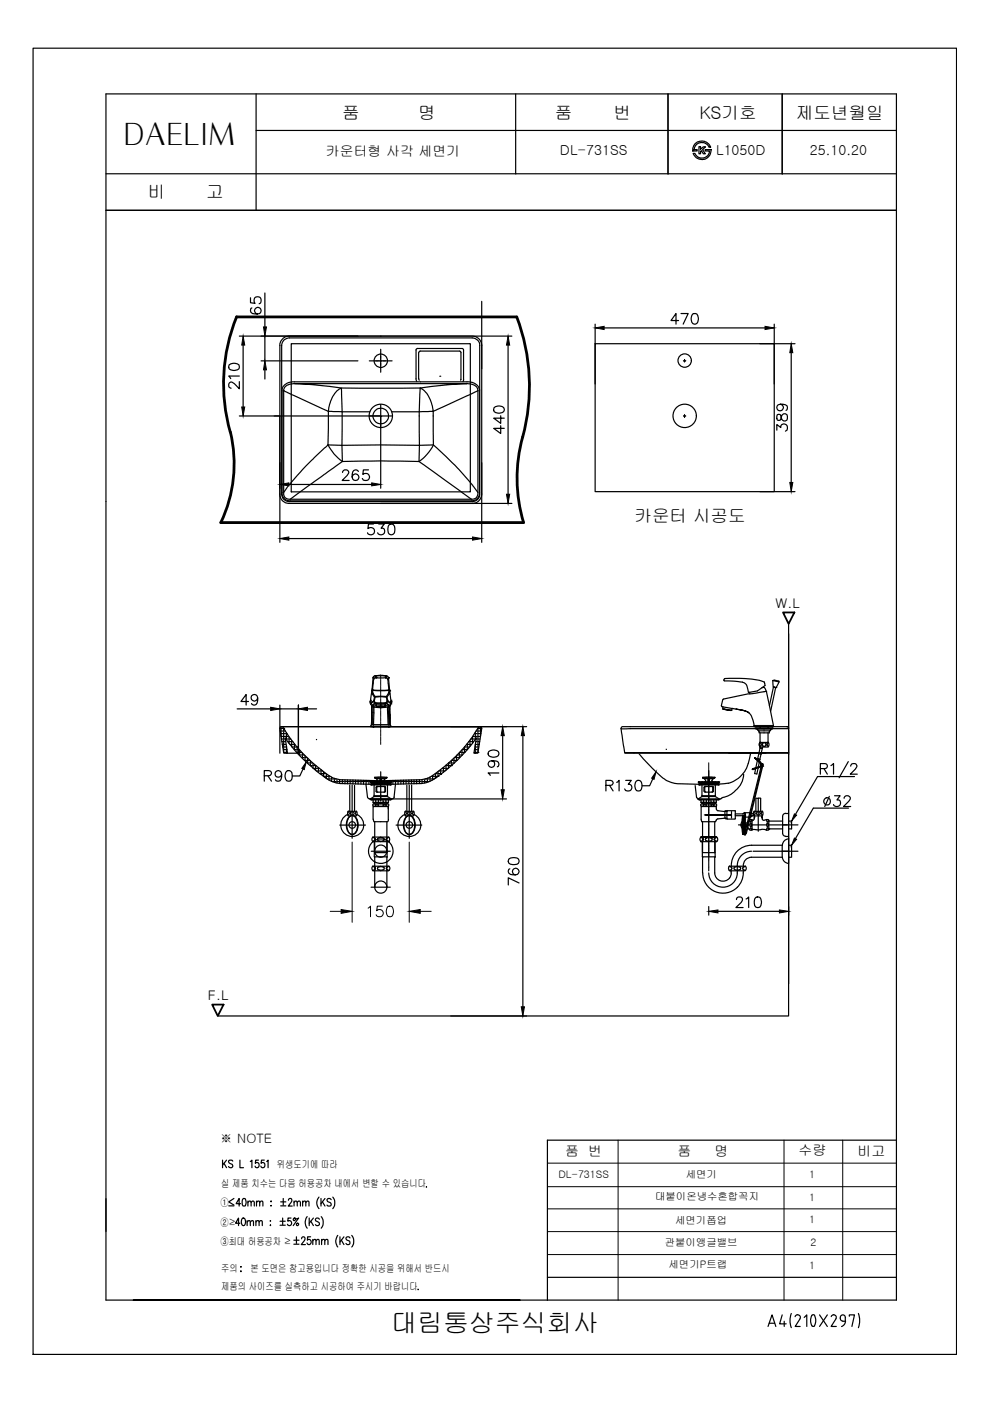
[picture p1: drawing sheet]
<svg xmlns="http://www.w3.org/2000/svg" width="210mm" height="297mm" viewBox="0 0 210 297" stroke-linecap="round" stroke-linejoin="round" font-family="sans-serif">
<defs><g id="words">
<text font-size="6.4" x="26.2" y="30.7">DAELIM</text>
<text font-size="5.5" x="82.9" y="282.4">대림통상주식회사</text>
<text font-size="5.3" x="173.6" y="172.2">32</text>
<g font-size="3.7">
<text x="72.5" y="25.2">품</text>
<text x="88.7" y="25.2">명</text>
<text x="117.7" y="25.2">품</text>
<text x="130.1" y="25.2">번</text>
<text x="148.3" y="25.2">KS기호</text>
<text x="168.8" y="25.2">제도년월일</text>
<text x="31.3" y="42">비</text>
<text x="43.7" y="42">고</text>
<text x="134.5" y="110.8">카운터 시공도</text>
</g>
<g font-size="2.9">
<text x="69.1" y="33">카운터형 사각 세면기</text>
<text x="118.7" y="32.8">DL-731SS</text>
<text x="151.8" y="32.9">L1050D</text>
<text x="171.7" y="32.9">25.10.20</text>
<text x="119.8" y="245">품 번</text>
<text x="143.7" y="245">품</text>
<text x="151.5" y="245">명</text>
<text x="169.3" y="244.9">수량</text>
<text x="181.8" y="245">비고</text>
</g>
<g font-size="2.8">
<text x="164.4" y="129">W.L</text>
<text x="44.1" y="212">F.L</text>
<text x="46.6" y="242.4">※ NOTE</text>
</g>
<text font-size="2.6" x="89.3" y="252.9">.</text>
<g font-size="2.2">
<text x="46.9" y="251.7">실 제품 치수는 다음 허용공차 내에서 변할 수 있습니다</text>
<text x="58.7" y="247.6">위생도기에 따라</text>
<text x="118.4" y="249.8">DL-731SS</text>
<text x="145.4" y="249.8">세면기</text>
<text x="171.6" y="249.7">1</text>
<text x="46.7" y="255.7">①</text>
<text x="138.9" y="254.5">대붙이온냉수혼합꼭지</text>
<text x="171.6" y="254.7">1</text>
<text x="46.7" y="259.9">②≥</text>
<text x="46.7" y="263.9">③최대 허용공차 ≥</text>
<text x="143.2" y="259.5">세면기폽업</text>
<text x="171.6" y="259.4">1</text>
<text x="46.9" y="269.6">주의</text>
<text x="53.1" y="269.6">본 도면은 참고용입니다 정확한 시공을 위해서 반드시</text>
<text x="141" y="264.2">관붙이앵글밸브</text>
<text x="141.8" y="268.8">세면기P트랩</text>
<text x="171.6" y="269.1">1</text>
<text x="171.9" y="264.2">2</text>
<text x="46.9" y="273.4">제품의 사이즈를 실측하고 시공하여 주시기 바랍니다</text>
</g>
</g></defs>
<!-- layer: YA -->
<g fill="none" stroke="#000" stroke-width=".25">
<path d="M7 10.2h195.8v277h-195.8zM54.3 19.9v24.7M109.3 19.9v17M141.6 19.9v17M165.8 19.9v17M190.1 19.9h-167.6v255.7h87.8h-82M22.5 36.8h167.6M54.3 27.7h135.8M147 32.5a.4 .4 0 0 1 .6 .4 1.62 1.62 0 0 0 1.7 .5 1.62 1.62 0 0 0 1.1-1.4h-.9v-.3h1.2a1.91 1.91 0 0 1-1.5 2.1 1.91 1.91 0 0 1-2.2-1.3zM147.5 30.4a2.03 2.03 0 0 1 3.2 .8 .36 .36 0 0 1-.6-.3 1.63 1.63 0 0 0-1.7-.6 1.63 1.63 0 0 0-1.2 1.4h.6v.3h-.9v-.7zM148.2 31.1h.3v.5l.6-.5h.5l-.6 .6 .5 .9h-.4l-.4-.7-.2 .2v.5h-.3zM22.5 44.6h167.6"/>
<path d="M160.3 169.2l1 .1M165.8 179.2v2.6M166.6 177.3h.6M166.6 172.5h.6M166.6 172.4a.66 .66 0 0 0-.7 .7v3.5a.66 .66 0 0 0 .7 .7M167.2 179.2h.6v2.6h-.6M167.2 174.1h.6v1.6h-.6M167.2 177.9a1.38 1.38 0 0 0-1.3 1.3M165.9 181.8a1.38 1.38 0 0 0 1.3 1.3M190.1 241.7h-74v33.9h74M116.1 270.8h74M165.8 278.8l-.5 1.9h1.4"/>
<path d="M167.8 278.5l-.3 1.5 .3 1.5M169.1 278.7l-.5 .5M169.2 278.8l.3 .1 .2 .5-1.1 1.8h1.1M170.5 279.3l.6-.5v2.4M172.1 278.9a2.31 2.31 0 0 0 0 2.2M172.1 278.9l.3-.2 .3 .2M172.7 278.9a2.31 2.31 0 0 1 0 2.2M173.8 278.8l1.6 2.4M175.4 278.8l-1.6 2.4M176.2 279.2a.55 .55 0 0 1 .8-.4 .55 .55 0 0 1 .2 .8l-1 1.6h1.1M178.2 279.3a.53 .53 0 0 1 .5-.5 .53 .53 0 0 1 .5 .5M178.2 279.6v.2l.5 .3"/>
<path d="M178.2 279.3v.3M179.2 279.3v.8M180.1 279.1v-.3h1.1l-.6 2.4M182 278.5l.3 1.5-.3 1.5M162.8 281.2l.9-2.4 .8 2.4M163.1 280.6h1.1M166.3 280.1v1.1M172.1 281.1l.3 .1 .3-.1M178.7 280.1h.5M179.3 280.1a1.25 1.25 0 0 1-.9 1.2"/>
</g>
<!-- layer: LINE -->
<g fill="none" stroke="#000" stroke-width=".25">
<path d="M190.1 19.9v255.7M48.6 77.4a1.73 1.73 0 0 1 2.1 0 .74 .74 0 0 1-.4 1 1.78 1.78 0 0 1-1.7-.2zM50.7 79.7h-2.2l.4 .6M50.7 71.3h57.8M51.5 73.2v13.1M53.1 63.1v1.1l1 .1a.79 .79 0 0 1-.1-1.2 .79 .79 0 0 1 1.2 .1 .79 .79 0 0 1-.3 1.2M53.4 65.3a.68 .68 0 0 0-.2 .9 1.73 1.73 0 0 0 2.1 0 .7 .7 0 0 0-.4-1 .7 .7 0 0 0-.9 .5 .7 .7 0 0 0 .6 .9M55.4 76.5h20.5M56.2 62.1v7.2M56.2 71.3v5.2M56.2 78.4v2M61.8 72.9h37.9v31.4h-37.9z"/>
<path d="M89.1 74.4l-.3 .4M93.2 79.8h.1M97.4 74.4l.3 .4M102.1 63.9v14.3M107.7 73.2v31.6M126.2 72.9h38v31.3h-38zM126.2 68.7v12.7M128.1 69.5h34.1M143.9 68h-1.6l1-1.5v2.2M144.4 66.5h1.5l-1 2.2M146.9 66.6a.74 .74 0 0 1 1 .3 1.13 1.13 0 0 1-.7 1.8 1.44 1.44 0 0 1-.3-2.1zM161.1 72.9h7.5"/>
<path d="M164.2 68.7v12.7M167.8 74.8v27.5M50.7 80.9v1.5l-1.4-1.3a.51 .51 0 0 0-.5-.1 .51 .51 0 0 0-.3 .5l.1 .6 .4 .2M50.7 88.2h30v15.3M59.3 88.2v26.8M76 100a.64 .64 0 0 0-.6-.4 .64 .64 0 0 0-.6 .4 1.24 1.24 0 0 0 .5 1.9 .7 .7 0 0 0 .8-.7 .7 .7 0 0 0-.7-.7 .7 .7 0 0 0-.7 .6M78.1 99.6h-1.1l-.1 1a.8 .8 0 0 1 1.3 0 .8 .8 0 0 1-.2 1.2 .8 .8 0 0 1-1.2-.4M89.2 81h9.8M102.1 98.1v16.9M104.8 86.4a1.41 1.41 0 0 1 2.1 .4v.2a1.44 1.44 0 0 1-2.1 .3zM106.2 90.3v1.6l-1.5-1.1h2.2M106.2 88.2v1.6l-1.5-1.1h2.2"/>
<path d="M164.7 91.2v-1.2l.9 .6a.73 .73 0 0 1 .8-.7 .73 .73 0 0 1 .5 1v.3l-.4 .2M164.8 87.9a.91 .91 0 0 0 .2 1.2l.5-.1 .1-.2a.95 .95 0 0 1 .9-1.1 .8 .8 0 0 1 .5 .9 .8 .8 0 0 1-.8 .7 1.32 1.32 0 0 1-.7-1.4zM165.5 85.7a.7 .7 0 0 1 .6 1 .7 .7 0 0 1-1.1 .2 .7 .7 0 0 1 0-1.1 1.98 1.98 0 0 1 1.9 .2 .75 .75 0 0 1-.2 1M61.2 114.2h39M61.2 102.7h17.6M72.6 100.2l.5-.6 .6 .2a.46 .46 0 0 1 .1 .7l-1.3 1.4h1.5M79.2 111.1h-1.1l-.1 1a.8 .8 0 0 1 1.2-.1 .8 .8 0 0 1-.1 1.2 .8 .8 0 0 1-1.2-.2M80.3 111.1h1.2l-.7 .9a.74 .74 0 0 1 .7 1 .74 .74 0 0 1-1.2 .3l-.2-.3M80.7 106.7h27.8M82.5 111.2a.72 .72 0 0 1 1.1 .4 1.85 1.85 0 0 1-.2 1.7 .7 .7 0 0 1-1.1-.3 2.09 2.09 0 0 1 .2-1.8zM161.1 104.2h7.5M50.3 150.3h7.1"/>
<path d="M52.7 148.7h-1.6l1.1-1.5v2.3M54.6 148a.7 .7 0 0 1-.9 .6 .7 .7 0 0 1-.3-1.1 .7 .7 0 0 1 1.1 0 1.55 1.55 0 0 1-.5 2l-.5-.1-.2-.2M59.3 154.4h.2M59.3 149.5v10.2M59.3 150.3h4M59.4 155h.1M59.6 154.1v.3h.4M59.6 154.6v.4h.4M59.6 155.2v.3h.4M59.6 155.7v.4h.4M59.7 156.7h.3M59.8 157.2h.2"/>
<path d="M59.8 157.8h.2M59.9 158.4h.1M60.1 154.4h.1M60.1 154.6v.4h.4M60.1 155.2v.3h.5M60.1 155.7v.4h.5M60.1 156.3v.4h.4M60.1 156.9v.3h.5M60.1 157.4v.4h.5M60.1 158v.4h.5M60.1 158.6v.3h.5M60.1 159.1v.4h.5"/>
<path d="M60.7 155.3v.2h.2M60.7 155.7v.4h.4M60.7 156.3v.4h.4M60.7 158.1l.1 .3M60.7 158.6v.3h.2M60.7 159.1v.4h.2M60.7 159.7h.1M61 157.2h.1M61.3 156.3v.4h.4M61.3 156.9v.3h.4M61.3 157.4v.2M61.5 157.8h.2"/>
<path d="M61.8 157v.2h.3M61.8 157.4v.4h.5M61.8 158v.3M61.9 158.4h.4M62.4 157.7l.1 .1M62.4 158v.4h.4M62.4 158.6v.3h.4M63 158.4h.1M63 158.6v.3h.4M63 159.1v.4h.4M63.3 149.5v10.2v-10.2M63.5 159.1v.4h.5"/>
<path d="M63.5 159.7v.4h.5M64.1 159.7v.4h.4M65.2 150.3h1.9M80.7 154.1h31M97.4 159.7v.4h.4M97.4 159.5h.4M97.9 159.1v.4h.5M97.9 159.7l.1 .4M98 158.9h.4M98.5 158.3l.4 .1M98.5 158.6v.3h.4M98.5 159.1l.1 .4"/>
<path d="M99.1 157.7v.1h.4M99.1 158v.4h.4M99.1 158.6v.3M99.4 157.2h.1M99.6 156.9v.3h.5M99.6 157.4v.4h.4M99.6 158v.3M99.8 156.7h.3M100.2 156.3v.4h.4M100.2 156.9v.3h.2M100.2 157.4v.2M100.2 156.1h.4"/>
<path d="M100.5 159.5h.1M100.6 155.5h.1M100.8 155.3v.2h.4M100.8 155.7v.4h.4M100.8 156.3v.4M100.8 157.8h.4M100.8 158v.4h.4M100.8 158.6v.3h.4M100.8 159.1v.4h.4M100.8 159.7h.1M100.9 157.2h.3M101 155h.2"/>
<path d="M101 156.7h.2M101.3 159.5h.1M101.3 154.4h.5M101.3 154.6v.4h.5M101.3 155.2v.3h.5M101.3 155.7v.4h.5M101.3 156.3v.4h.5M101.3 156.9v.3h.4M101.3 157.4v.4h.3M101.3 158v.4h.2M101.3 158.6l.1 .3M101.3 159.1v.4"/>
<path d="M101.9 154.1v.3h.2M101.9 154.6v.4h.2M101.9 155.2l.1 .3M101.9 155.7v.4M103.6 159.4a1.44 1.44 0 0 1 2.2 .3v.2a1.29 1.29 0 0 1-2.3 0zM106.6 156v11.4M110.9 156v57.5M64.1 160.2v.4h.4M64.7 160.2v.4h.4M64.7 160.8v.4h.4M65.2 160.8v.4h.4M65.2 161.3v.5h.4"/>
<path d="M65.8 161.3v.5h.4M65.8 161.9v.4h.4M66.4 161.9v.4h.4M66.4 162.5v.3M66.4 162.9h.4M66.9 162.3h.1M66.9 162.5v.4h.4M66.9 163v.3M67.1 163.5h.2M67.5 162.7v.2h.2M67.5 163v.5h.4M67.5 163.6v.2"/>
<path d="M67.8 164h.1M68.1 164.2h.1M68.1 163.2v.3h.3M68.1 163.6v.4h.4M68.6 163.6v.4h.4M68.6 164.2v.4h.4M69.2 164.2v.4h.4M69.2 164.7v.3M69.4 165.2h.2M69.8 164.4v.2h.2M69.8 164.7v.5h.4M69.8 165.3v.1"/>
<path d="M70.3 164.8v.4h.4M70.3 165.3v.4M70.4 165.7h.3M70.9 165v.2h.4M70.9 165.3v.4h.4M71.4 165.3v.4h.5M71.4 165.9v.1M72 165.3v.4h.4M72 165.9v.2M72.6 165.3v.4h.4M72.6 165.9v.2M73.1 165.4v.3h.5"/>
<path d="M73.1 165.9v.3M73.7 165.4v.3h.4M73.7 165.9v.3M74.2 165.4v.3h.5M74.2 165.9v.3M74.8 165.4v.3h.4M74.8 165.9v.3M75.4 165.4v.3h.4M75.4 165.9v.3M75.9 165.4v.3h.5M75.9 165.9v.3M76.5 165.4v.3h.4"/>
<path d="M76.5 165.9v.3M77.1 165.5v.2h.4M77.1 165.9v.4M77.6 165.9l.3 3.1 .4 .3M77.6 165.5v.2h.4M78.2 165.5v.2h.4M78.2 165.9v.4M78.3 169.4h29.1M78.6 166.3h.1M78.8 165.5v.2h.4M78.8 165.9v.4h.4M79.3 165.5v.2h.4"/>
<path d="M79.3 165.9v.4h.4M79.9 165.5v.2h.4M79.9 165.9v.4h.4M80.5 165.5v.2h.4M80.5 165.9v.4h.4M80.7 168.5v1.4M81 165.5v.2h.4M81 165.9v.4h.4M81.6 165.5v.2h.4M81.6 165.9v.4h.4M82.2 165.5v.2h.4M82.2 165.9v.4h.4"/>
<path d="M82.7 165.5v.2h.4M82.7 165.9v.4h.2M83.3 165.5v.2h.4M83.3 165.9v.4M83.6 169l-.4 .3M83.8 165.5v.2h.5M83.8 165.9l-.2 3.1M84.4 165.5v.2h.4M84.4 165.9v.4M85 165.4v.3h.4M85 165.9v.3M85.5 165.4v.3h.5"/>
<path d="M85.5 165.9v.3M86.1 165.4v.3h.4M86.1 165.9v.3M86.7 165.4v.3h.4M86.7 165.9v.3M87.2 165.4v.3h.5M87.2 165.9v.3M87.8 165.4v.3h.4M87.8 165.9v.3M88.3 165.4v.3h.5M88.3 165.9v.3M88.9 165.3v.4h.4"/>
<path d="M88.9 165.9v.2M89.5 165.3v.4h.4M89.5 165.9v.2M90 165.3v.4h.5M90 165.9v.1M90.2 165.2h.3M90.6 165v.2h.4M90.6 165.3v.4h.4M91.2 164.7v.5h.4M91.2 165.3v.4M91.5 164.6h.1M91.7 164.4v.2h.4"/>
<path d="M91.7 164.7v.5h.4M91.7 165.3v.1M92.3 164h.1M92.3 164h.4M92.3 164.2v.4h.4M92.3 164.7v.3M92.9 164.6h.1M92.9 163.6v.4h.4M92.9 164.2v.4M93 163.5h.3M93.4 164.2h.1M93.4 163.2v.3h.4"/>
<path d="M93.4 163.6v.4h.2M93.8 162.9h.1M94 162.7v.2h.4M94 163v.5h.3M94 163.6v.2M94.6 162.2l.4 .1M94.6 162.5v.4h.4M94.6 163v.3M95.1 161.8h.1M95.1 161.8h.4M95.1 161.9v.4h.4M95.1 162.5v.3"/>
<path d="M95.7 162.3h.1M95.7 161.3v.5h.4M95.7 161.9v.4M95.7 161.2h.4M96.3 160.8v.4h.4M96.3 161.3v.5M96.3 160.6h.4M96.8 160.2v.4h.4M96.8 160.8v.4h.1M96.9 160.1h.3M97.4 160.2l.1 .4M104.3 161.3a.7 .7 0 0 1 .5 1 .7 .7 0 0 1-1.1 .2 .7 .7 0 0 1 .1-1.1 2.23 2.23 0 0 1 1.8 .2 .64 .64 0 0 1-.2 1"/>
<path d="M105.8 163.9h-2.3l.5 .5M147.4 166.6l.3 2.5M147.7 169.1l.3 .2M148 169.4h4.8M157.7 164.2a5.6 5.6 0 0 1-4.5 4.9M165.9 174.9h1M167.2 177.7v5.2M107.9 182.1a1.85 1.85 0 0 1 2 0 .74 .74 0 0 1-.3 1.1 2.09 2.09 0 0 1-1.7-.2l-.1-.3zM108.1 184.2a.6 .6 0 0 0-.2 .9 1.66 1.66 0 0 0 2 0 .7 .7 0 0 0-.3-1 .7 .7 0 0 0-1 .5 .7 .7 0 0 0 .7 .9M110.1 187.2l-2.3-1.1v1.5M150.3 192.2v1.8M152.2 193.2h13.1"/>
<path d="M156.2 190.7v-.3a.75 .75 0 0 1 1.1 0 .78 .78 0 0 1-.2 1l-1.1 1h1.6M158.2 190.6l.5-.4v2.2M160.3 190.3a.76 .76 0 0 1 1 .3 1.78 1.78 0 0 1-.2 1.7 .8 .8 0 0 1-1.1-.3 1.96 1.96 0 0 1 .3-1.7zM165.8 180.5h1.4M167.2 192.2v1.8M95.6 215.4h16.1M110.3 275.6h5.8"/>
<circle cx="80.7" cy="88.2" r="1.65"/>
<circle cx="80.7" cy="88.2" r="2.48"/>
<circle cx="145.2" cy="88.2" r="2.48"/>
</g>
<!-- layer: Make2D$visible$lines -->
<path d="M60.1 71.7l1.1-.4h38.9a2.02 2.02 0 0 1 2 2v31.4a2.02 2.02 0 0 1-2 2h-38.8a1.95 1.95 0 0 1-2-2v-31.4a1.9 1.9 0 0 1 .8-1.6zM80.7 88.3h.1M60.1 159.6l-.8-5.1 .2-.4h42.4l.2 .4-.8 5.1M166.9 154.1l.3 .1v.2M166.9 154.1h.1M166.9 154.1h-35l-.2 .4 .5 3.4 .4 1.8h34.5M167.2 154.9v5" fill="none" stroke="#000" stroke-width=".25"/>
<!-- layer: Make2D$visible$tangents -->
<g fill="none" stroke="#000" stroke-width=".25">
<path d="M60.2 72.1l1-.5h38.9a1.59 1.59 0 0 1 1.6 1.7v31.4a1.59 1.59 0 0 1-1.6 1.7h-38.8a1.59 1.59 0 0 1-1.6-1.7v-31.6zM60.1 82.8v21.6M62.5 81.3a1.94 1.94 0 0 0-2.4 1.6l9.5 4.3M62.5 81.3h36.5l-6.2 .5a61.7 61.7 0 0 1-12.1 .5h-8.3l-6.2-.8zM69.5 94.3a9.6 9.6 0 0 0 3.1 3.5l-11.1 8M69.5 94.3a68.2 68.2 0 0 0-9.4 10.1 1.18 1.18 0 0 0 1.4 1.4M69.5 94.3l3 .1 .1 3.4 8.1-.1 8.1 .1M69.6 87.1l-.1 7.2M71.4 82.9l1-.6 .1 5-2.9-.1 .3-1.5a6.7 6.7 0 0 1 1.5-2.8zM78.4 87.3h-5.9v7.1h16.4v-7.1h-5.9M88.8 97.8l11.1 8M89.1 82.3a6 6 0 0 1 2.7 4.9l-2.9 .1z"/>
<path d="M89.2 81h-27a2.23 2.23 0 0 0-2.4 1.9v21.5a1.61 1.61 0 0 0 1.7 1.8h38.4a1.67 1.67 0 0 0 1.8-1.8v-21.5a2.29 2.29 0 0 0-2.7-1.9M91.8 87.1l.1 7.2M91.9 94.3l4 3.8a51.8 51.8 0 0 1 5.4 6.3l-.1 .7a1.11 1.11 0 0 1-1.3 .7M91.9 94.3l-3 .1-.1 3.4M91.9 94.3a9.6 9.6 0 0 1-3.1 3.5M99 81.3a1.94 1.94 0 0 1 2.3 1.6l-9.5 4.3M101.3 82.8v21.6M61.5 105.8h38.4M131.7 154.5h35.5M132.4 159.6h34.8"/>
</g>
<!-- layer: DEFAULT -->
<g fill="none" stroke="#000" stroke-width=".25">
<path d="M78.3 76.5h4.8M80.7 74.1v4.8M58.1 88.2h1.2M78.3 88.2h4.8M80.7 85.8v4.8M167.2 134.4v74.1M60.1 159.6l.1 .1h.7l-.4-3.2a35.6 35.6 0 0 0 8.4 8.3M60.9 159.7h2.4M67.1 156.8h.1M101.3 159.6l-.1 .1h-.7l.5-3.2a34.8 34.8 0 0 1-8.4 8.3M101.6 154.1h-41.8h.1a33.1 33.1 0 0 0 10.7 10.8l1.6 .4a151.8 151.8 0 0 0 17.5-.1l.8-.1a29.4 29.4 0 0 0 9.1-8.2l1.9-2.7 .3-.1M135.5 159.9a26.8 26.8 0 0 0 5.9 5.6l1 .4 1.3 .3 7.3 .1"/>
<path d="M141.3 158.8v.1M154.5 159.7h7.8M159.1 159.9a7 7 0 0 1-3.2 5.6l-1.5 .6M167.2 159.5l-.1 .2M56 164.5h1a.65 .65 0 0 0 .6-.7l-.6-.4h-1v2.2M56.8 164.5l.8 1.1M59.7 164.1a.7 .7 0 0 1-.9 .7 .7 .7 0 0 1-.3-1.1 .7 .7 0 0 1 1.1 0 1.88 1.88 0 0 1-.2 1.8 .72 .72 0 0 1-1-.2M60.8 163.5a.74 .74 0 0 1 1.1 .3 1.92 1.92 0 0 1-.3 1.7 .76 .76 0 0 1-1-.3 1.69 1.69 0 0 1 .2-1.7zM64.2 163l-.6 1.5h-1.6M68.9 164.8a5.7 5.7 0 0 0 3.6 1.3l8.2 .2 8.2-.2a6 6 0 0 0 3.5-1.2M80.7 163.6v5.9M92.6 164.8l-.1 .1"/>
<path d="M128.5 166.5h.9a.58 .58 0 0 0 .6-.6l-.6-.4h-.9v2.2M129.2 166.5l.8 1.2M130.8 165.9l.5-.4v2.2M132.7 165.5h1.1l-.6 .8a.73 .73 0 0 1 .8 .8 .73 .73 0 0 1-1 .6l-.3-.1-.3-.3M134.9 165.6a.69 .69 0 0 1 1.1 .3 1.78 1.78 0 0 1-.2 1.7 .74 .74 0 0 1-1.1-.3 1.69 1.69 0 0 1 .2-1.7zM138.4 165.1l-.7 1.5h-1.6M154.4 166l-3.4 .3"/>
<circle cx="80.7" cy="76.5" r="1.42"/>
<circle cx="145.2" cy="76.4" r="1.42"/>
</g>
<!-- layer: CEN -->
<g fill="none" stroke="#000" stroke-width=".21">
<path d="M79.7 76.5h.5M80.5 76.5h.5M80.7 75.5v.5M80.7 76.3v.4M80.7 77v.5M81.2 76.5h.6M144.9 76.5h.5M145.1 76.3v.4v-.4M145.1 76.3v.4M144.9 88.2h.5M145.1 87.9v.5M80.7 143.1v.6"/>
<path d="M80.7 143.9h.1M80.7 144.1v.5M80.7 144.7v.1M80.7 144.9v.5M80.7 145.5v.1M80.7 145.7v.5M80.7 146.3v.1M80.7 146.5v.5M80.7 147.1v.1M80.7 147.3v.5M80.7 148v.1M80.7 148.2v.5"/>
<path d="M80.7 148.8v.1M80.7 149v.5M80.7 149.6v.1M80.7 149.8v.5M80.7 150.4v.1M80.7 150.6v.5M80.7 151.2v.2M80.7 151.4v.5M80.7 152.1v.1M80.7 152.3v.5M80.7 152.9v.1M80.7 153.1v.5"/>
<path d="M80.7 153.7v.1M80.7 153.9v.5M80.7 154.5v.1M80.7 154.7v.6M80.7 155.3v.2M80.7 155.5v.6M80.7 156.2v.1M80.7 156.4v.5M80.7 157v.1M80.7 157.2v.6M150.3 167.5v.4M150.3 168v.1"/>
<path d="M150.3 168.2v.5M150.3 168.8v.1M150.3 169v.5M150.3 169.6v.1M150.3 169.8v.5M150.3 170.4v.1M150.3 170.7v.5M150.3 171.3v.1M150.3 171.5v.5M150.3 172.1v.1M150.3 172.3v.5M150.3 172.9v.1"/>
<path d="M150.3 173.1v.5M150.3 173.7v.1M150.3 173.9v.5M150.3 174.6h.1M150.3 174.8v.5M150.3 175.4v.1M150.3 175.6v.5M150.3 176.2v.1M150.3 176.4v.5M150.3 177v.1M150.3 177.2v.5M150.3 177.8v.1"/>
<path d="M150.3 178v.5M150.3 178.7h.1M150.3 178.8v.6M150.3 179.5h.1M150.3 179.7v.5M150.3 180.3v.1M150.3 180.5v.5M150.3 181.1v.1M150.3 181.3v.4"/>
</g>
<!-- layer: Y -->
<path d="M50.2 67.2h59.3" fill="none" stroke="#000" stroke-width=".59"/>
<!-- layer: OUTLINE -->
<path d="M50.2 67.2a37.7 37.7 0 0 0-1.4 24.4M109.6 67.2a41.7 41.7 0 0 1 .9 26.8 33.2 33.2 0 0 0 .5 16.8h-64.2a28.9 28.9 0 0 0 2.1-19.2" fill="none" stroke="#000" stroke-width=".59"/>
<!-- layer: IN -->
<path d="M152.9 169.3l-.1 .1M153 169.2l-.1 .1M153.1 169.1v.1" fill="none" stroke="#000" stroke-width=".25"/>
<!-- layer: 001 -->
<path d="M167.2 132.3v83.1h-121" fill="none" stroke="#000" stroke-width=".25"/>
<!-- layer: LINE -->
<g fill="#000" stroke="#000" stroke-width=".21">
<path d="M51.5 71.3l.4 1.9h-.6zM56.2 76.5l.3 1.9h-.6zM55.9 69.3h.6l-.3 2zM107.7 71.3l.4 1.9h-.7zM126.2 69.5l1.9-.3v.7zM162.2 69.2l2 .3-2 .4zM167.8 72.9l.3 1.9h-.6zM51.3 86.3h.6l-.4 1.9zM59.3 114.2l1.9-.4v.7zM59.3 102.7l1.9-.3v.6zM78.8 102.4l1.9 .3-1.9 .3zM100.2 113.8l1.9 .4-1.9 .3z"/>
<path d="M107.4 104.8h.7l-.4 1.9zM167.5 102.3h.6l-.3 1.9zM57.4 150l1.9 .3-1.9 .3zM63.3 150.3l1.9-.3v.6zM106.6 154.1l.3 1.9h-.7zM110.9 154.1l.3 1.9h-.7zM106.2 167.4h.7l-.3 2zM150.3 193.2l1.9-.3v.7zM165.3 192.9l1.9 .3-1.9 .4zM110.5 213.5h.7l-.3 1.9z"/>
</g>
<!-- layer: DEFAULT -->
<path d="M64.9 161.6l-.4 1.6-.5-.3zM139.1 163.6l-.4 1.6-.5-.2z" fill="#000" stroke="#000" stroke-width=".21"/>
<path d="M166 129.9h2.4l-1.2 2.4zM45 213h2.4l-1.2 2.4z" fill="none" stroke="#000" stroke-width=".38"/>
<!-- layer: 1 -->
<path d="M172.5 171.3l-3.9 6.5M173.9 163l1.3-.1 .2-.4-.1-.4-.4-.2h-1v2.2M174.7 163l.7 1.1M176.2 162.3l.5-.4v2.2M179.9 161.5l-2 3.4M180.4 162.4l.1-.3a.77 .77 0 0 1 1-.1 .51 .51 0 0 1 .1 .7l-1.3 1.4h1.5M181.2 164.6h-7.9l-4.7 8.1" fill="none" stroke="#000" stroke-width=".25"/>
<path d="M168.4 172.6l.5 .2-1.1 1.3zM168.4 177.7l.5 .2-1.1 1.3z" fill="#000" stroke="#000" stroke-width=".21"/>
<!-- layer: 6 -->
<g fill="none" stroke="#000" stroke-width=".25">
<path d="M72 174.9h5.5M73.7 172.7a2.43 2.43 0 0 0-.9 3.7 2.43 2.43 0 0 0 3.8 0 2.43 2.43 0 0 0-.9-3.7M73.8 172.1l.3 .4-.3 .3M73.8 172h1.7M73.8 173h.4M73.9 172a.83 .83 0 0 0 0 1M74.1 173.1a1.04 1.04 0 0 1 1-.1 1.04 1.04 0 0 1 .7 .9 2.25 2.25 0 0 1-1.1 3.1 2.25 2.25 0 0 1-1.1-3.1zM74.1 173.2a.95 .95 0 0 1 1-.1 .95 .95 0 0 1 .6 .9 2.32 2.32 0 0 1-.9 2.9h-.1a2.01 2.01 0 0 1-1.1-2.6zM74.2 166.5v5.5M74.7 166.5v11.2M75.1 173h.4M75.2 166.5v5.5"/>
<path d="M75.6 172a.83 .83 0 0 1 0 1M75.6 172.1l-.3 .4 .3 .3M84 174.9h5.4M85.8 172.7a2.43 2.43 0 0 0-.9 3.7 2.43 2.43 0 0 0 3.8 0 2.43 2.43 0 0 0-.9-3.7M85.9 172.1l.3 .4-.3 .3M85.9 172h1.7M85.9 173h.5M86 172a.83 .83 0 0 0 0 1M86.2 173.1a1.04 1.04 0 0 1 1-.1 1.04 1.04 0 0 1 .7 .9 2.25 2.25 0 0 1-1.1 3.1 2.25 2.25 0 0 1-1.1-3.1zM86.2 173.2a.95 .95 0 0 1 1-.1 .95 .95 0 0 1 .6 .9 2.32 2.32 0 0 1-.9 2.9h-.1a2.01 2.01 0 0 1-1.1-2.6zM86.3 166.5v5.5M86.8 166.5v11.2"/>
<path d="M87.2 173h.4M87.3 166.5v5.5M87.7 172a.83 .83 0 0 1 0 1M87.7 172.1l-.3 .4 .4 .3M156.6 174.9h12.6M157.1 174.9l.2 .7M157.3 174.2l-.2 .7M157.5 173v3.8M157.5 176.8v.1M157.5 176.9h.4M157.5 172.9l-.2 1.6 .2 2.3M157.6 176.9h.1"/>
<path d="M157.6 172.9v4M157.6 173h.3M157.6 174h.3M157.6 175.7h.3M157.6 176.8h.3M157.6 176.9h.2M157.6 176.7h.3M157.6 176.3h.3M157.6 176.4h.3M157.6 176h.3M157.6 176.1h.3M157.6 176.2h.3"/>
<path d="M157.6 176.5h.3M157.6 176.6h.3M157.6 175.9h.3M157.6 175.4h.3M157.6 175.5h.3M157.6 175.6h.3M157.6 175.8h.3M157.6 175h.3M157.6 175.1h.3M157.6 175.2h.3M157.6 175.3h.3M157.6 174.9h.3"/>
<path d="M157.6 174.5h.3M157.6 174.8h.3M157.6 174.7h.3M157.6 174.6h.3M157.6 174.4h.3M157.6 174.3h.3M157.6 174.2h.3M157.6 174.1h.3M157.6 173.8h.3M157.6 173.7h.3M157.6 173.6h.3M157.6 173.3h.3"/>
<path d="M157.6 173.2h.3M157.6 173.4h.3M157.6 173.1h.3M157.6 173.5h.3M157.6 172.9h.2M157.6 172.9h.3M157.8 177h.1M157.8 172.9h.1M157.9 177h.1M157.9 172.9h.1M157.9 172.9v4.1M157.9 172.9h.1v4.1h-.1"/>
<path d="M158 174.5h.4M158.4 174.5v.8h-.4M158.4 174.4v.1M158.4 175.3v.1M158.4 175.4l.4 .4M158.8 174.1l-.4 .3M158.8 175.7v.1M158.8 175.8a.44 .44 0 0 0 .7 .1M159 176l.2-.5 .2 .5M159.1 174.5a.4 .4 0 0 1 .3 .4 .4 .4 0 0 1-.3 .4zM159.4 173.8l-.2 .4-.2-.4M159.5 173.9v2"/>
<path d="M159.5 175.8h.1M159.5 174h.1M159.5 173.9a.44 .44 0 0 0-.7 .1M159.5 175.9h.2M159.7 173.9l-.2 .1M159.8 172.1l.3 .4-.3 .3M159.9 172a.83 .83 0 0 0 0 1M159.9 173.6l-.3 .3M159.9 173.3v.2M159.9 172h1.7M159.9 173.6v-.6h1.7v.6M160 173v.3"/>
<path d="M160.3 169.3v2.7M160.8 169.3v6.9M161.3 169.3v2.7M161.5 173v.3M161.6 173.6l.2 .3 .9-.1 .4 .1M161.6 173.3h-.1l.1 .2M161.6 172a.83 .83 0 0 1 0 1M161.7 172.1l-.3 .4 .3 .3M162.6 173.8l.1 .5 .2-.4M162.6 174.5a.35 .35 0 0 1 .3 .4 .35 .35 0 0 1-.3 .3zM162.9 175.9l-.2-.4-.1 .5M163 174v1.9v-.2"/>
<path d="M163 175.7h.1M163 174.1h2.9M163 175.7h2.9M163.1 175.9a.67 .67 0 0 1-.9 0l-2.7 .1"/>
<circle cx="74.7" cy="172.5" r=".38"/>
<circle cx="74.7" cy="174.9" r=".7"/>
<circle cx="86.8" cy="174.9" r=".7"/>
<circle cx="86.8" cy="172.5" r=".38"/>
<circle cx="160.8" cy="172.5" r=".38"/>
</g>
<!-- layer: 3 -->
<g fill="none" stroke="#000" stroke-width=".25">
<path d="M78.5 169.4h4.5M78.6 165.8h4.3M78.6 165.8l.1 .2M78.6 165.8h.1M78.6 165.7h4.3M78.6 169.5v.1M78.7 166.4h.1M78.7 166h.1M78.7 169.6h.1M78.7 169.6h4M78.7 166.4h4M78.7 166.3v.1"/>
<path d="M78.7 166.3h.1M78.7 166.1h.1M78.7 166.3h4M78.7 166.1h4M79 166.1v.1M79.1 170.8l.2 .2 .3-.2M79.1 169.6v.5M79.1 171.1v2.6M79.1 170.1l3.1 .1M79.1 170.1h.6M79.2 173.7l.1 .5M79.3 174.2h2.9"/>
<path d="M79.3 168.9l-.8 .5h4.5M79.3 168.6l.1 .3M79.3 166.4v2.5M79.3 170.2v.2M79.3 170.4h2.8M79.3 168.7h2.9M79.3 168.9h2.9M79.4 174.2v6.6h2.6v-6.6M79.4 164.9h2.6M79.6 170.5l-.4-.1-.1 .5M79.6 170.5v.4h.6v-.4M79.6 170.5h.6"/>
<path d="M79.7 170.1h.5M79.7 169.6v.5M79.9 166.9v.9M79.9 167.8l.2 .2M79.9 166.8h1.6M79.9 166.7l-.2 .2v.9l.2 .2 1.8-.1v-1l-.2-.2M80.1 165.4l-.2 .3M80.1 166.7l-.2 .2M80.2 170.8l.5 .2M80.2 169.6v.5M80.3 170.1l.5 .1M80.6 165.1h-.9l.4 .4"/>
<path d="M80.6 165.1h.3M80.6 165.1v.6M80.7 165.1l-.1 .5M80.7 170.4l-.5 .1M80.8 165.1v.5M80.8 170.4l.5 .1M80.8 165.6h-.2l.1 .1M80.8 165.6v.1M80.9 165.1h.8l-.3 .4 .1 .1M80.9 165.1v.6M81.2 169.6v.5h.6M81.3 170.1l-.5 .1"/>
<path d="M81.3 170.8l-.5 .2M81.3 170.5h.6v.4h-.6zM81.4 166.7l.2 .2v.9l-.2 .2M81.4 165.7h.2M81.8 169.6v.5M81.8 170.1h.6M81.9 170.5l.2-.1 .3 .1M81.9 170.8l.2 .2 .3-.2M82 164.8l-.1 .2h-2.4l-.1-.1 2.6-.1M82.1 171h.2M82.1 171l-3 .1M82.2 168.6l-.1 .3"/>
<path d="M82.2 166.4v2.5M82.2 170.2v.2M82.2 168.9l.8 .5M82.3 171l.1 .1M82.3 171.1v2.6M82.4 173.7l-.2 .5M82.4 170.1l-.2 .1M82.4 169.6v.5M82.4 170.5v.4M82.5 166.1v.1M82.7 166.4h.1M82.7 166.1h.1"/>
<path d="M82.7 166.3h.1M82.7 166h.1M82.7 169.6h.1M82.8 166v.1M82.8 166.3v.1M82.8 169.5v.1M82.9 165.8h.1M82.9 165.8l-.2 .2h-4v.1M148.1 165.8l.1 .2h4.1M148.1 165.8h4.3M148.1 165.8h.1M148.1 165.7h4.3"/>
<path d="M148.2 166h.1M148.2 166.3v.1M148.2 169.5v.1M148.2 169.6h.1M148.2 166.4h.1M148.2 166.3h.1M148.2 169.6h4.1M148.2 166.4h4.1M148.2 166.3h4.1M148.2 166.1h4.1M148.6 166.1v.1M148.6 170.5v.4"/>
<path d="M148.6 169.6l.1 .6h3.1l.1-.6M148.6 170.5l.3-.1 .3 .1M148.6 170.8l.3 .2 .3-.2M148.7 171.1v2.6l.1 .5M148.7 170.1h.5M148.7 171l3.2 .1M148.8 171l-.1 .1M148.8 174.2h2.9M148.8 168.6l.1 .3M148.8 168.9l-.8 .6h4.5l-.8-.6M148.8 168.7h2.9M148.8 168.9h2.9"/>
<path d="M148.8 166.4v2.5M148.8 170.2v.2M149 174.2v6.6h2.5M149 164.9h2.5M149 164.8h2.6l-.1 .2h-2.5zM149.1 170.5h.6v.4h-.6zM149.2 169.6v.5h.6v-.5M149.3 166.9v.8M149.3 167.7l.2 .2M149.3 172.8h5.8h-5.5M149.4 167.7l.2 .2M149.5 168h1.6"/>
<path d="M149.5 166.8h1.6M149.5 166.7l-.2 .2M149.5 165.7h-.1M149.6 166.7l-.2 .2v.8M149.8 170.8l.5 .2M149.8 170.1h1M150.1 165.1h1.2l-.4 .4 .2 .2M150.1 165.1h-.8l.3 .4v.1M150.1 165.1v.6M150.2 165.7v-.1h.2l-.1 .1M150.2 165.1v.5M150.3 170.4l-.5 .1"/>
<path d="M150.3 165.1l.1 .5M150.3 170.4l.5 .1M150.4 165.1v.6M150.7 169.6v.5h.6v-.5M150.8 170.5h.6v.4h-.6zM150.8 170.8l-.5 .2M150.9 166.7l.2 .2v.8M151.1 166.7l.2 .2M151.1 167.7l-.2 .2M151.2 166.9v.8M151.3 167.7l-.2 .2M151.4 170.1h.5"/>
<path d="M151.4 170.5l.3-.1 .2 .1M151.4 170.8l.3 .2 .2-.2M151.5 174.2v6.6M151.6 171h.1M151.7 168.6l-.1 .3M151.7 170.2v.2h-2.8M151.7 166.4v2.5M151.9 171.5l.3 .4 1.3 .2M151.9 171.1v.4M151.9 170.5v.4M152 166.1v.1M152.3 166.3h.1"/>
<path d="M152.3 166h.1M152.3 169.6h.1M152.3 166.4h.1M152.3 166.3v.1M152.3 169.5v.1M152.4 165.8h.1M152.4 165.8l-.1 .2M153.5 173.5l-1.5 .2-.3 .5M153.6 173.5h.2M153.8 172l.3-.1v1.7l-.3-.1M153.8 172h.1M153.8 171.9l-.2 .1"/>
<path d="M154.1 173.6h.1M154.1 172h-.4v1.5h.4M154.2 171.8l1.7 .2M155.1 172.1v1.4M155.9 172.6h2.1M155.9 172v1.5M155.9 172.9h2.1M155.9 173.5l-1.7 .2M157.8 172.5l.2 .1M157.8 173h.1M157.9 172.3h1.2M158 172.3l-.4 .2"/>
<path d="M158 173h-.1M158 172.6v.4M159.1 172.9v.1M159.1 172.9h.7M159.1 172.3l.4 .2M159.2 173h-.1M159.2 172.5l-.1 .1M159.2 173h.1M159.5 172.9l-.4 .3h-1.1l-.4-.3M159.8 172.6h-.7v.3M159.8 172.6v.3zM159.8 172.6h.1"/>
<path d="M81.9 180.6h.1"/>
</g>
<!-- layer: 4 -->
<g fill="none" stroke="#000" stroke-width=".25">
<path d="M79 177.5l.2 .1M79.1 178.4h3.3M79.1 178.4a2.6 2.6 0 0 0-.3 3.8 2.6 2.6 0 0 0 3.8 0 2.6 2.6 0 0 0-.2-3.8M79.1 178.4a2.6 2.6 0 0 1 3.3 0M79.2 177.6l.2 .1M79.2 178.4h-.2M79.4 178.4v3.3h2.7M79.4 178.3h-.2M79.4 177.7l.2 .1M79.6 177.8v.2l-.2 .2M80.1 178.1l.1 .2M80.1 177.8v.3"/>
<path d="M80.2 177.7l-.1 .1M80.2 177.7l.4-.1a.51 .51 0 0 1 .6 0 .51 .51 0 0 1 .1 .6l-.2 .1M80.2 178.3h.3M80.5 178.3h.5M81.9 177.8v.3M82 178.1l.3 .2M82.1 178.4v3.3M82.3 177.6l-.3 .2M82.3 178.4h.2M82.4 178.4h.1M82.4 177.5h-3.3l-.2 .5 .2 .5M82.4 177.5l.2 .5-.2 .5"/>
<path d="M82.5 177.5l-.2 .1M148.5 177.5l.4 .2M148.6 178.4h.1M148.6 177.5h.4h-.4M148.6 178.4h3.3M148.6 177.5l-.2 .5 .2 .5M148.9 177.7l.2 .1M148.9 178.4v3.3h2.7M148.9 178.3l-.4 .1M149 177.5h1.3h-1.3M149.1 178.1l-.2 .1M149.1 177.8v.3"/>
<path d="M149.6 177.8v.3M149.6 178.1l.2 .2M149.8 178.3h.2M149.8 177.7l-.2 .1M150 177.6l-.2 .1M150 177.6h.1a.48 .48 0 0 1 .7 0 .48 .48 0 0 1 0 .7h-.2M150 178.3h.6M151.5 177.8v.3M151.5 178.1l.5 .3M151.6 177.5h-1.3h1.3M151.6 178.4v3.3M151.9 177.5h-.3h.3"/>
<path d="M152 177.5l.2 .5-.2 .5M152 177.5l-.5 .3M165.8 179.2h-6.5a4.3 4.3 0 0 0-4.2 4.5M78.7 188.1h4M78.7 180.5h4M79 183.7h.2M79.1 183.7h3.3M79.1 183.6l-.2 .5 .2 .5h3.3l.3-.5-.3-.5M79.2 183.7l.2 .1M79.2 184.5h-.2M79.4 184.4l-.2 .1M79.4 183.8l.1 .1"/>
<path d="M79.4 181.7v.1M79.4 181.8v6.3M79.5 187.9a1.29 1.29 0 0 0 1.7 1.4 1.29 1.29 0 0 0 .4-2.1 1.29 1.29 0 0 0-2.1 .5l-.1 .4M79.5 184.4h-.1M79.5 183.9l.1 .1M79.6 184.3l-.1 .1M79.6 183.9v.4M80.1 184.3l.1 .1M80.1 184v.2M80.2 183.8l-.1 .2M80.2 183.8l.4-.1a.6 .6 0 0 1 .8 .5M80.2 184.4l.5 .1 .6-.1"/>
<path d="M80.7 183.7h.1M81.4 184.3l-.1 .1M82 183.9v.4M82 184.3l.3 .2M82 181.8v6.3M82.1 181.6l-.1 .2M82.3 183.7l-.3 .3M82.3 184.5h.2M82.5 183.7h-.2M149 181.6v.1M149 181.8v3.3M149 181.7v.1"/>
<path d="M151.5 181.8v1.9a2.66 2.66 0 0 0 .8 2.8 1.76 1.76 0 0 0 2.8-1.4M151.6 181.6v.2M154.6 183.7h.1M154.6 183.7h3.4M154.7 183.6l-.2 .5 .2 .5h3.2M154.7 184.5h-.1M154.8 183.7l.2 .1M155 183.8l.1 .2M155 184.6v.2M155 184.4l-.2 .1M155 184.8v.3M155.1 184.3l-.1 .1"/>
<path d="M155.1 183.9v.4M155.6 184v.2M156.3 183.7h.1M156.3 183.7a.47 .47 0 0 1 .5 .1 .47 .47 0 0 1 .1 .5l-.7 .2-.5-.3M156.4 183.7l-.7 .3M157.5 183.9v.4M157.5 184.3l.6 .2M157.6 184.6a4.3 4.3 0 0 1-4.1 4.8 4.3 4.3 0 0 1-4.5-4.3M158 183.6l.2 .5-.2 .5M158.1 183.7l-.6 .3M159.3 180.5a3 3 0 0 0-3 3.1 4 4 0 0 1-1.1 3.8 3 3 0 0 1-3.2 .4 3 3 0 0 1-1.7-2.7M159.7 180.5h9.5"/>
<path d="M165.8 181.8h-6.5a1.76 1.76 0 0 0-1.7 1.9"/>
<circle cx="80.7" cy="180.5" r="1.29"/>
</g>
<!-- layer: 7 -->
<g fill="none" stroke="#000" stroke-width=".25">
<path d="M78.5 148.8h.1M78.6 148.5h.1M78.6 149.2h.1M78.6 148.5l-.1 .3 .1-.3M78.6 149.2l.3 .4M78.6 154h4.3M78.8 152.2v1.4v-1.4M78.8 149.9v.3v-.3M78.8 150.5v.3v-.3M78.8 150.8v.9zM78.8 151.7v.5zM78.8 150.2v.3v-.3"/>
<path d="M78.8 149.6h.1M78.8 149.6v.3v-.3M78.9 146.5l.1 .6M78.9 146.5l-.3 2M78.9 149.6h.1M78.9 149.6l.2 .1M78.9 149.5h.1M78.9 149.5v.1M78.9 146.5h.1M78.9 146.4h.1M78.9 146.4v.1M78.9 146.3h.1"/>
<path d="M79 146.3l.1 .7 .4 .7M79 149.6l.8 .1M79 154.1h.1M79 147.1h.1M79 147.1l.4 .7 .1-.1M79 146.3h3.5M79 146.3h.1M79 149.6l-.1 .1M79.1 149.8h.1M79.1 149.7h.1M79.1 146.3l.8 .1 2.5-.1M79.1 149.7v.1"/>
<path d="M79.1 149.9l-.1 3.7M79.1 149.9h.1M79.1 143.7h.1M79.1 143.7l-.2 2.6M79.2 154.1h.1M79.2 153.9v.2zM79.2 149.9l.8 .1M79.2 149.9v3.7M79.2 148.6v.1M79.2 148.6l-.6 .5-.1-.3 .1 .4M79.4 148.6l.2 .4h1.1M79.4 148.6l.1-.8 .9-.1 1.5 .1 .2 .8"/>
<path d="M79.4 148.6h.1M79.4 147.8l-.2 .8M79.4 143.3l-.3 .2v.2M79.5 149.1l-.6 .4M79.5 149.1l-.3-.4-.6 .5M79.5 149.1l.1 .1-.6 .4M79.5 147.7h2.4M79.6 149.2h1.1M79.7 143.7h-.1a1.05 1.05 0 0 0-.5 1.3l-.1 1.3M79.7 143.7h.1M79.7 143.3h2M79.7 143.7h2.1"/>
<path d="M79.7 149.4v.2M79.8 149.6v-.1v.4M79.8 149.7h1.8M79.8 149.9l.4-.2 1.4 .2M79.8 149.9h.1M79.9 149.9h.1M79.9 149.9l1.2-.2 .4 .2-1.2 .1zM80.7 149.3h-.7l-.3 .2M80.7 149.3h.8l.2 .2M80.7 149v1M81.5 149.9h.1M81.6 149.9a1.7 1.7 0 0 1-1.6 .1l-.1-.1"/>
<path d="M81.7 149.6l-.1-.1v.4M81.7 149.6h.1M81.7 149.6h-.1M81.7 149.4v.2M81.7 143.7h.1M81.8 143.7a.55 .55 0 0 1 .5 .8l.2 1.8M81.8 143.7h.1M81.9 149.2l.6 .4M81.9 149.2h-1.2M81.9 147.7l.1 .1M81.9 149.1l.7 .4M81.9 149.1v.1"/>
<path d="M82 143.3l-.9-.1-1.7 .1h.3l-.1 .1 .1 .3M82 143.3h-.3v.4M82 143.3l.4 .4M82 147.8l.2 .8M82.1 148.6l-.3 .4h-1.1M82.1 148.6h.1M82.2 148.7l-.3 .4M82.2 148.7l.7 .5M82.2 149.9l.1 3.7M82.2 149.9l-.8 .1M82.2 148.6v.1M82.2 148.6l.7 .5v-.3v.4l-.3 .4"/>
<path d="M82.3 146.4h.1M82.4 149.9l.1 3.7M82.4 149.9h.1M82.4 143.7h.1M82.4 143.7l.2 2.4v.3l-.1-.1M82.4 149.8h.1M82.4 149.8l-.2 .1M82.4 149.8v.1M82.5 146.3l-.2 .7-.4 .7M82.5 154.1h.1M82.5 153.9v.2zM82.5 149.6l-.9 .1"/>
<path d="M82.5 149.6h.1M82.5 146.3h.1M82.5 147.1l-.5 .7M82.5 147.1h.1M82.6 149.5h.1M82.6 149.5v.1M82.6 146.4h.1M82.6 146.4v.1M82.6 146.5l-.1 .6M82.6 146.5l.3 2M82.6 149.9v.3v-.3M82.6 150.5v.3v-.3"/>
<path d="M82.6 151.1l.1 .6zM82.6 150.8v.3v-.3M82.6 150.2v.3v-.3M82.6 149.6h.1M82.6 149.6l-.2 .2M82.6 149.6v.3v-.3M82.6 146.5h.1M82.7 153.6h-3.9l-.2 .4 4.1 .1M82.7 153.6v-1.4v1.4M82.7 153.6l.2 .5h-2.2M82.7 151.7v.5zM82.9 148.5h.1"/>
<path d="M82.9 149.2h.1M82.9 148.5v.3zM82.9 148.8h.1M153 149.6l.1 .2M153.1 149.8l.2 .1M153.2 150.3l1.9 .3M153.2 148.4l-.3 1.3M153.3 149.9l-.1 .4 .2 .1M153.3 149.9l1.9 .3M153.4 148.2l-.1 .1M153.5 150.3h.1M153.5 144.2l.1 .1"/>
<path d="M153.6 144.4l2.4 .1a2.58 2.58 0 0 1 2.3 .7l.4 1.6 1.9-.3 1.6-1.2-.2-.7M153.6 143.9l-.2 .3M153.6 143.9h.1a22.1 22.1 0 0 1 8.3 .7M154.9 150.6h.1M155.1 150.6l-1.7-.2 1.5 .2M155.2 150.2h.1M155.2 150.2l-.1 .4M155.2 150.2l.9 .1M156.1 150.3l1.4 .3zM157.5 150.6l1.3 .5zM159 146.8v.3M160.2 154.4v-.1h3.6v.1"/>
<path d="M160.2 154.4l.1 .1M160.3 154.6h3.4M160.5 154.5l.1 .1M160.6 154.7l.2 .2M160.8 155h2.4M160.8 155l.1 .1M160.9 159.8l.5 .1-.3 1.1M160.9 159.8l-.3 1.1 .5 .1M160.9 155.1v.3h2.2v-.3M160.9 159.7v.1M161.1 157.5l.2 .1M161.1 157.4a.83 .83 0 0 0 0 .9"/>
<path d="M161.1 155.4v2h1.7v-2M161.1 154.1v.2M161.1 158.4h1.7M161.1 158.6l.5 .1-.2 1.1-.5-.1zM161.2 158.3l-.1 .3h.5l.1-.2M161.2 158.6h.1M161.3 157.6l.1 .3-.1 .2M161.3 159.8v.1M161.3 158.1l-.2 .1M161.6 158.6v.1M162 145.8h-.5M162.1 145.7l.3 .8"/>
<path d="M162.5 146.6l-3.9 .5-5.2 1.1M162.5 146.6h.1M162.5 146.7l.6 2.9M162.8 154.1v.2M162.9 157.4a.83 .83 0 0 1 0 .9M162.9 157.5a.4 .4 0 0 0-.3 .4 .4 .4 0 0 0 .3 .3M163.1 149.6l.9 4.5h-4.1l-.1-1a2.95 2.95 0 0 0-1-2l.1 .1M163.4 154.7l-.3 .4M163.5 154.5l-.1 .1M163.8 154.4l-.1 .1M163.9 144.3l1.3 .3-.2-.2M163.9 144.3l.1 1.3"/>
<path d="M164 145.6h.1M164 145.7l.5 .1-1.1 5M164 145.7l-.9 3.9M164.1 144.2h.1M164.1 144.2l-.2 .1M164.1 144.2l.9 .2M164.5 145.8h.1M165 144.4h.1M165.2 144.6l-.7 1.2-.6-.2M80.7 166.3h.1M160 160.6l.6 .5M160.2 163l-.7 .1 .3-.2-.3 .2"/>
<path d="M160.3 161l1.1 1.1M160.3 160.9l-.3-.3 .3 .4M160.3 160.9v.1M160.3 160.9l1 1M160.4 162.8l.5-.1zM160.6 160.9l-.6 3.1 .5 .1 .6-3M160.6 160.9l.5 .2M160.7 160.9h.1M160.7 161.2h.1M160.7 161.3l.4 .3M160.7 161.2l.3 .3M160.8 162.7h.1"/>
<path d="M161 161.5l.1 .1M161 161.5v.1M161 161.4l.6 .5M161.1 161.6h.1M161.3 162.4h.1M161.3 162.5h.1M161.3 162.6l-.6 .2M161.3 162.5l-1.5 .5M161.3 162.4l-1.5 .5M161.3 162.4v.1M161.4 161.9v.1M161.4 162.1h.1"/>
<path d="M161.4 161.9h.1M161.4 162v.1M161.4 161.9l.1 .2M161.4 161.9l.3 .1M161.4 162.4l-3.5 14.3M161.4 162.1l-.1 .3M161.5 162.1l-.1 .3M161.6 162.1v.1M161.6 162.2l-3.5 14.5M161.7 162.1v.4l-.1-.3M161.7 162.4h.1M161.7 162.4v-.2v.2"/>
<path d="M161.7 162.4l-3.5 14.4M161.7 162h.1M161.7 162v.2l-.2-.1"/>
<circle cx="162" cy="157.9" r=".4"/>
</g>
<!-- layer: DIM -->
<g fill="none" stroke="#000" stroke-width=".21">
<path d="M159.9 153.8h4.1M74.7 178.5v17.1M86.8 178.5v17.1M150.3 161.7v5.8M150.3 169.1v.5M70 193.2h2.3M78 192.5l.6-.4v2.3M81.1 192.1h-1.1l-.1 1a.8 .8 0 0 1 1.2 0 .8 .8 0 0 1-.2 1.2 .8 .8 0 0 1-1.2-.4M82.2 192.2a.74 .74 0 0 1 1.1 .3 1.78 1.78 0 0 1-.2 1.8 .76 .76 0 0 1-1.1-.4 1.78 1.78 0 0 1 .2-1.7zM89.1 193.2h2.3M116.1 256.3h74M116.1 246.6h74"/>
<path d="M116.1 251.6h74M131 241.7v33.9M166.2 241.7v33.9M178.7 241.7v33.9M116.1 266h74M116.1 261.1h74"/>
</g>
<path d="M72.3 192.8l2.4 .4-2.4 .4zM86.8 193.2l2.3-.4v.8z" fill="#000" stroke="#000" stroke-width=".21"/>
<!-- layer: CENTER -->
<g fill="none" stroke="#000" stroke-width=".25">
<path d="M150.3 163.4v.6M150.3 164.1v.1M150.3 164.3v.5M150.3 164.9v.1M150.3 165.1v.6M150.3 165.7v.1M150.3 166v.5M150.3 166.6v.1M150.3 166.8v.5M150.3 167.4v.1M150.3 167.6v.5M150.3 168.2v.1"/>
<path d="M150.3 168.4v.5M150.3 169v.1M150.3 169.2v.5M150.3 169.9h.1M150.3 170.1v.5M150.3 170.7v.1M150.3 170.9v.5M150.3 171.5v.1M150.3 171.7v.5M150.3 172.3v.1M150.3 172.5v.5M150.3 173.1v.1"/>
<path d="M150.3 173.3v.5M150.3 174h.1M150.3 174.2v.5M150.3 174.8v.1M150.3 175v.5M150.3 175.6v.1M150.3 175.8v.5M150.3 176.4v.1M150.3 176.6v.5M150.3 177.2v.1M150.3 177.4v.5M150.3 178.1v.1"/>
<path d="M150.3 178.2v.6M150.3 178.9v.1M150.3 179.1v.5M150.3 179.7v.1M150.3 179.9v.5M150.3 180.5v.1M150.3 180.7v.5M150.3 181.3v.2M150.3 181.5v.5M150.3 182.1v.2M150.3 182.3v.6M150.3 183v.1"/>
<path d="M150.3 183.2v.5M150.3 183.8v.1M150.3 184v.6"/>
</g>
<!-- layer: ORTHO$4 -->
<path d="M80.7 153.5h.1" fill="none" stroke="#000" stroke-width=".25"/>
<!-- layer: ORTHO$3 -->
<path d="M80.7 153.5h.1" fill="none" stroke="#000" stroke-width=".25"/>
<!-- layer: 002 -->
<path d="M88.8 74.8l.1 5.8M89.1 74.4h8.3M97.7 74.8v5.7M97.7 80.4l-.1 .2M98.3 80.5v-6.3l-.2-.3h-9.6l-.3 .3v6.1l.2 .6M98.3 80.5l-.1 .4" fill="none" stroke="#000" stroke-width=".25"/>
<!-- layer: 0 -->
<g fill="none" stroke="#000" stroke-width=".25">
<path d="M47.2 246v1.6M47.5 246.6l.5 1M48 246l-.8 1M48.5 255.7h1.1M49.3 246.2l-.2-.2h-.5l-.1 .2 .1 .4 .7 .3a.38 .38 0 0 1-.2 .7l-.6-.3M49.6 254.1l-1.1 .7 1.1 .7M50.9 246v1.6h.7M50.9 259.3h-1l.7-1.1v1.7M51 255.2h-.9l.6-1.1v1.6M51.4 258.3l.1-.1a.88 .88 0 0 1 .6 .9 .88 .88 0 0 1-.6 .8 1.12 1.12 0 0 1-.1-1.6zM51.5 254.2h.5l.2 .6a.81 .81 0 0 1-.4 .9h-.1a1.25 1.25 0 0 1-.2-1.5zM52.4 259.1l.3-.3 .3 .1 .1 1"/>
<path d="M52.4 258.8v1.1M52.6 254.9l.3-.3 .3 .1v1M52.6 254.6v1.1M53.1 246.3l.3-.3v1.6M53.1 259.1l.3-.3 .3 .1v1M53.2 254.9l.3-.3 .3 .1 .1 1M54.3 259.1l.3-.3 .3 .1v1M54.3 258.8v1.1M54.4 254.9l.3-.3 .3 .1 .1 1M54.4 254.6v1.1M54.8 246h-.6l-.1 .6a.5 .5 0 0 1 .7 .1 .5 .5 0 0 1 0 .7 .5 .5 0 0 1-.7 0v-.2M54.9 259.1l.3-.3 .4 .1v1"/>
<path d="M55.1 254.9l.3-.3 .3 .1v1M56 246h-.6v.6a.5 .5 0 0 1 .6 .1 .5 .5 0 0 1 0 .7 .5 .5 0 0 1-.6 0l-.1-.2M56.5 246.3l.3-.3v1.6M57.3 258.9h.1zM57.3 259.8h.1zM57.4 255.7h.1zM57.5 254.6v.2zM59.4 258.9h1.1M59.4 259.8h1.1M59.5 255.7h1.1M59.5 254.8h1.1M59.9 258.2v1.4"/>
<path d="M60.1 254.1v1.4M61.2 254.5l.1-.3 .4-.1 .2 .5-.8 1.1h.9M61.7 258.2h-.6l-.1 .7a.49 .49 0 0 1 .7 .1 .49 .49 0 0 1-.1 .7 .49 .49 0 0 1-.7-.1M62.3 254.9l.3-.3 .3 .1 .1 1M62.3 254.6v1.1M62.5 258.2l.1 .3-.3 .3-.1-.3 .2-.3 .4 .2 .5-.2-1.1 1.7M63 254.9l.3-.3 .3 .1 .1 1M64.2 254.9l.3-.3 .3 .1v1M64.2 254.6v1.1M64.8 254.9l.3-.3 .4 .1v1M65.1 258a1.97 1.97 0 0 0 0 2.4M65.6 258.2v1.7"/>
<path d="M65.9 258.9l.5 1M66.4 258.2l-.8 1.1M67.6 253.8a1.83 1.83 0 0 0 0 2.5M67.7 258.5a.44 .44 0 0 0-.5-.3 .44 .44 0 0 0-.3 .4l.8 .8v.2l-.3 .3-.5-.3M68.1 254.1v1.6M68.1 258a1.97 1.97 0 0 1 0 2.4M68.4 254.8l.5 .9M68.9 254.1l-.8 1.1M70.2 254.4a.44 .44 0 0 0-.6-.3 .44 .44 0 0 0-.1 .6l.5 .2a.45 .45 0 0 1 .2 .7 .45 .45 0 0 1-.7 .1l-.2-.2M70.6 253.8a1.97 1.97 0 0 1 0 2.5M51.1 268.5v.2zM51.1 269.5v.1z"/>
<path d="M62.3 262.9h1.1M62.3 263.8h1.1M62.9 262.2v1.4M64 262.7a.39 .39 0 0 1 .5-.5 .39 .39 0 0 1 .1 .7l-.7 1h.9M65.9 262.2h-.7v.7a.48 .48 0 0 1 .7 .1 .48 .48 0 0 1-.1 .7 .48 .48 0 0 1-.7-.2M66.3 263.1l.4-.3 .3 .1v1M66.3 262.8v1.1M67 263.1l.3-.3 .3 .1 .1 1M68.2 263.1l.3-.3 .3 .1 .1 1M68.2 262.8v1.1M68.9 263.1l.3-.3 .3 .1v1M71.6 261.9a1.98 1.98 0 0 0 0 2.5"/>
<path d="M72.1 262.2v1.7M72.4 262.9l.5 1M72.9 262.2l-.8 1.1M74.2 262.5a.44 .44 0 0 0-.5-.3 .44 .44 0 0 0-.4 .5l.9 .5a.41 .41 0 0 1-.3 .7h-.3l-.3-.3M74.6 261.9a1.98 1.98 0 0 1 0 2.5M88.6 273.3l.1 .1"/>
<circle cx="63.1" cy="259.6" r=".25"/>
</g>
<use href="#words"/>
</svg>
